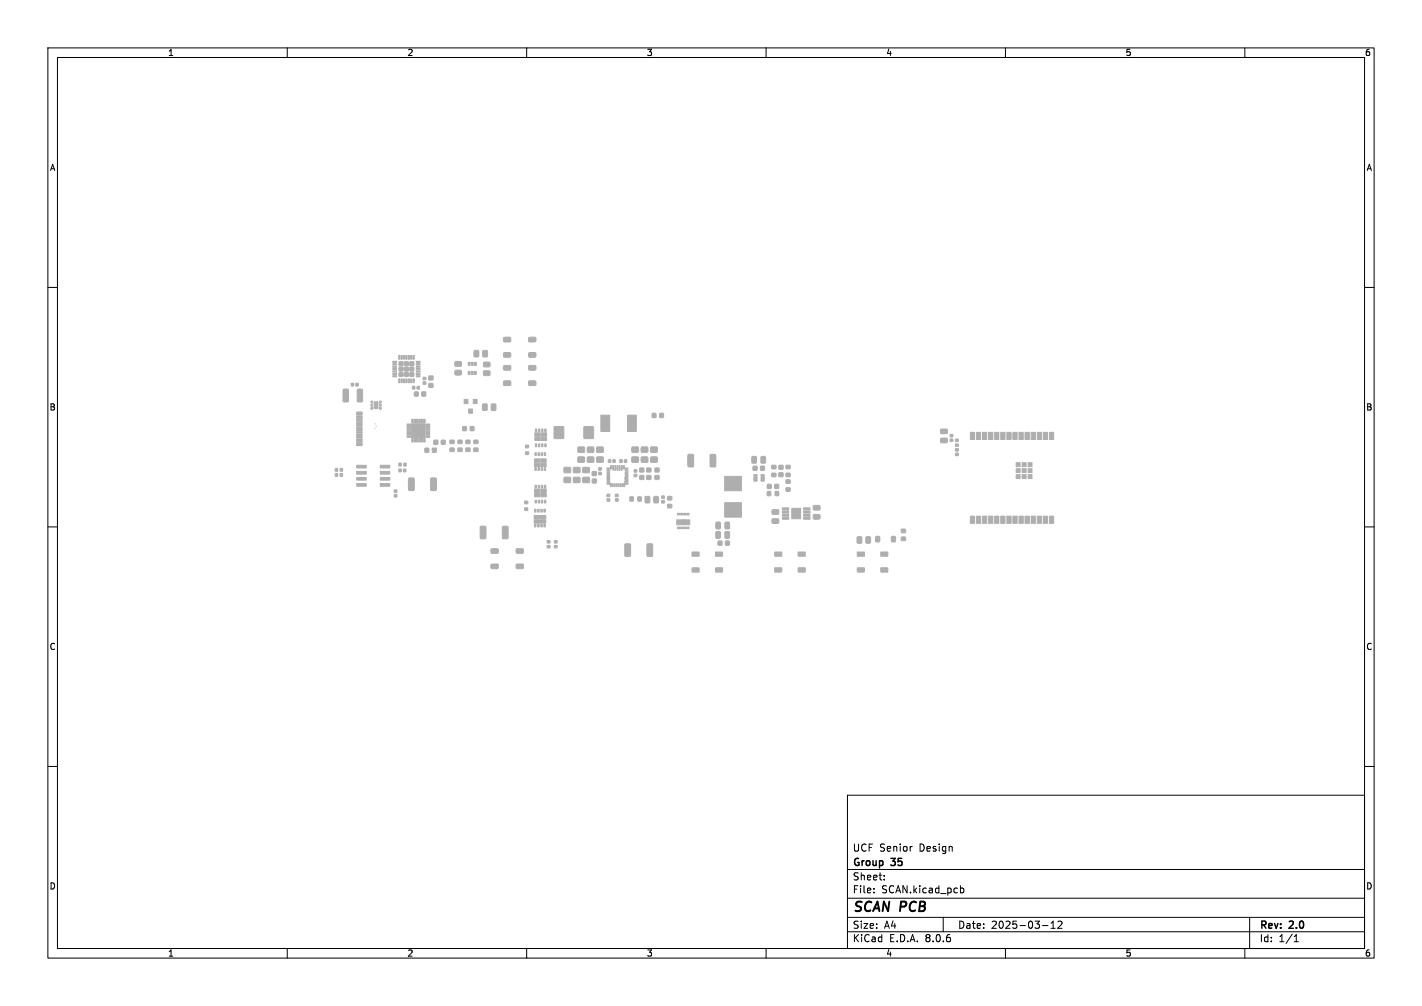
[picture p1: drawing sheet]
<svg xmlns="http://www.w3.org/2000/svg" width="297mm" height="210mm" viewBox="0 0 297 210" stroke-linecap="round" stroke-linejoin="round" font-family="sans-serif">
<defs><g id="words">
<text font-size="2.8" x="178" y="190.9">SCAN PCB</text>
<g font-size="2.1">
<text x="178" y="178">UCF Senior</text>
<text x="192" y="178">Design</text>
<text x="178" y="184">Sheet:</text>
<text x="178" y="181.2">Group</text>
<text x="186.2" y="181.2">35</text>
<text x="178" y="186.7">File:</text>
<text x="184.1" y="186.7">SCAN.kicad_pcb</text>
<text x="178" y="196.9">KiCad</text>
<text x="178" y="194.1">Size:</text>
<text x="184.7" y="194.1">A4</text>
<text x="185.7" y="196.9">E.D.A.</text>
<text x="193.3" y="196.9">8.0.6</text>
<text x="200" y="194.1">Date:</text>
<text x="207" y="194.1">2025-03-12</text>
<text x="263" y="194.3">Rev:</text>
<text x="263" y="196.9">Id:</text>
<text x="267.1" y="196.9">1/1</text>
<text x="269.4" y="194.3">2.0</text>
</g>
<g font-size="1.8">
<text x="35" y="11.9">1</text>
<text x="85" y="11.9">2</text>
<text x="135" y="11.9">3</text>
<text x="185" y="11.9">4</text>
<text x="235" y="11.9">5</text>
<text x="285" y="11.9">6</text>
<text x="10.3" y="35.9">A</text>
<text x="285.4" y="35.9">A</text>
<text x="10.3" y="85.9">B</text>
<text x="285.3" y="85.9">B</text>
<text x="10.3" y="135.9">C</text>
<text x="285.3" y="135.9">C</text>
<text x="10.3" y="185.9">D</text>
<text x="285.3" y="185.9">D</text>
<text x="35" y="199.9">1</text>
<text x="85" y="199.9">2</text>
<text x="135" y="199.9">3</text>
<text x="185" y="199.9">4</text>
<text x="235" y="199.9">5</text>
<text x="285" y="199.9">6</text>
</g>
</g></defs>
<g fill="none" stroke="#000" stroke-width=".21">
<path d="M10 10h277v190h-277zM12 12h273v186h-273zM60 10v2M110 10v2M160 10v2M210 10v2M260 10v2M10 60h2M285 60h2M10 110h2M285 110h2M10 160h2"/>
<path d="M285 160h2M177 166h108v32h-108zM190.4 176.7h.1M60 198v2M110 198v2M160 198v2M177 194.5h108M177 191.5h108M177 187.5h108M177 181.5h108M182.5 186.3v.1M182.5 185.5v.1"/>
<path d="M184.7 183.6v.1M184.7 182.8v.1M197 191.5v3M200.6 184.9v1.5M200.6 185.5l.4-.1 .3 .3-.1 .6h-.6M210 198v2M217.7 193.2h1.2M219.5 193.8h.9M219.5 192.7l.5-.4v1.5M221 192.4l.5-.1 .3 .4-.9 1.1h.9M260 198v2M261 191.5v6.5"/>
<path d="M270.3 196.6h.9M270.3 195.5l.4-.4v1.5"/>
</g>
<g fill="#bba9a4" stroke="#bba9a4" stroke-width=".21">
<path d="M143.4 107.2h.5v.3h-.5z"/>
<path d="M142.8 107.2h.4v.3h-.4z"/>
<path d="M142.1 107.2h.5v.3h-.5z"/>
<path d="M141.5 107.2h.4v.3h-.4z"/>
<path d="M142.6 108.5h1.5v1h-1.5z"/>
<path d="M141.3 108.5h1.5v1h-1.5z"/>
<path d="M143.4 110h.5v.4h-.5z"/>
<path d="M142.8 110h.4v.4h-.4z"/>
<path d="M142.1 110h.5v.4h-.5z"/>
<path d="M141.5 110h.4v.4h-.4z"/>
<path d="M111.8 104.4h.2v.6h-.2z"/>
<path d="M112.4 104.4h.3v.6h-.3z"/>
<path d="M113.1 104.4h.2v.6h-.2z"/>
<path d="M113.7 104.4h.3v.6h-.3z"/>
<path d="M111.8 101.3h.2v.6h-.2z"/>
<path d="M112.4 101.3h.3v.6h-.3z"/>
<path d="M113.1 101.3h.2v.6h-.2z"/>
<path d="M113.7 101.3h.3v.6h-.3z"/>
<path d="M111.7 103h1l.1 .7h-1.1z"/>
<path d="M113 103h1.1v.7h-1.1z"/>
<path d="M111.7 102.1h1l.1 .7h-1.1z"/>
<path d="M113 102.1h1.1v.7h-1.1z"/>
<path d="M113.7 94.5h.3l-.1 .6h-.2z"/>
<path d="M113 94.5h.3v.6h-.3z"/>
<path d="M112.4 94.5h.3l-.1 .6h-.2z"/>
<path d="M111.7 94.5h.3v.6h-.3z"/>
<path d="M113.7 97.6h.3l-.1 .6h-.2z"/>
<path d="M113 97.6h.3v.6h-.3z"/>
<path d="M112.4 97.6h.3l-.1 .6h-.2z"/>
<path d="M111.7 97.6h.3v.6h-.3z"/>
<path d="M113 95.8h1l.1 .7h-1.1z"/>
<path d="M111.6 95.8h1.1v.7h-1.1z"/>
<path d="M113 96.7h1l.1 .7h-1.1z"/>
<path d="M111.6 96.7h1.1v.7h-1.1z"/>
<path d="M111.8 92.7h.3v.6l-.3-.1z"/>
<path d="M112.5 92.7h.3l-.1 .6-.2-.1z"/>
<path d="M113.1 92.7h.3v.6l-.3-.1z"/>
<path d="M113.8 92.7h.3l-.1 .6-.2-.1z"/>
<path d="M111.8 89.6h.3v.6l-.3-.1z"/>
<path d="M112.5 89.6h.3l-.1 .6-.2-.1z"/>
<path d="M113.1 89.6h.3v.6l-.3-.1z"/>
<path d="M113.8 89.6h.3l-.1 .6-.2-.1z"/>
<path d="M111.7 91.3h1.1v.6l-1.1 .1z"/>
<path d="M113.1 91.3h1l.1 .6-1.1 .1z"/>
<path d="M111.7 90.4h1.1v.6l-1.1 .1z"/>
<path d="M113.1 90.4h1l.1 .6-1.1 .1z"/>
<path d="M113.6 106.3h.3v.6h-.3z"/>
<path d="M113 106.3h.2v.6h-.2z"/>
<path d="M112.3 106.3h.3v.6h-.3z"/>
<path d="M111.7 106.3h.2v.6h-.2z"/>
<path d="M113.6 109.4h.3v.6h-.3z"/>
<path d="M113 109.4h.2v.6h-.2z"/>
<path d="M112.3 109.4h.3v.6h-.3z"/>
<path d="M111.7 109.4h.2v.6h-.2z"/>
<path d="M112.9 107.6h1.1v.7h-1.1z"/>
<path d="M111.6 107.6h1.1v.7h-1.1z"/>
<path d="M112.9 108.5h1.1v.7h-1.1z"/>
<path d="M111.6 108.5h1.1v.7h-1.1z"/>
<path d="M126.8 100.9h.9v.7h-.2v-.5h-.7z"/>
<path d="M126.8 97.7h.7v-.5h.2v.7h-.9z"/>
<path d="M130.2 97.2h.2v.5h.7l.1 .2h-1z"/>
<path d="M130.3 100.9h.8l.1 .1-.7 .1v.4l-.2 .1z"/>
</g>
<g fill="#bba9a4">
<path d="M78.2 88.4h.2v.2h-.2z"/>
<path d="M78.2 89.4h.2v.2h-.2z"/>
<path d="M78.5 88.9h.2v.2h-.2z"/>
</g>
<g fill="#bba9a4" stroke="#bba9a4" stroke-width=".21">
<path d="M71.1 98.9h.4v.5h-.4z"/>
<path d="M70 98.9h.5v.5h-.5z"/>
<path d="M117.8 97.6h1.3v1h-1.3z"/>
<path d="M117.8 99.7h1.3v1h-1.3z"/>
<path d="M100.3 109.9l.9-.1 .3 .2v2.2l-.2 .3h-.8l-.2-.2z"/>
<path d="M105 109.9l.9-.1 .2 .2v2.2l-.1 .3h-.9l-.2-.2z"/>
<path d="M132.5 98.1h.5v.4h-.5z"/>
<path d="M132.5 99h.5v.5h-.5z"/>
<path d="M97.3 91.9h.8v.7h-.8z"/>
<path d="M97.3 93.5h.8v.7h-.8z"/>
<path d="M82.4 102.3h.5v.5h-.5z"/>
<path d="M82.4 103.3h.5v.4h-.5z"/>
<path d="M179.1 115.3l1.4-.1v.9h-1.4z"/>
<path d="M179.1 118.6l1.4-.1v.9h-1.4z"/>
<path d="M184 118.6l1.4-.1v.9h-1.4z"/>
<path d="M184 115.3l1.4-.1v.9h-1.4z"/>
<path d="M161.3 108.4l1.2-.1 .2 .2v.6l-.3 .2h-1l-.2-.3z"/>
<path d="M161.3 106.5l1.2-.1 .2 .2v.6l-.3 .2h-1l-.2-.3z"/>
<path d="M114.3 112.9h.6v.4h-.6z"/>
<path d="M114.3 113.9h.6v.5h-.6z"/>
<path d="M130.4 96h.5v.5h-.5z"/>
<path d="M129.5 96h.4v.5h-.4z"/>
<path d="M99.1 75.7h.4l-.1 .6-.3-.1z"/>
<path d="M98.5 75.7h.3v.6l-.4-.1z"/>
<path d="M97.8 75.7h.4l-.1 .6-.3-.1z"/>
<path d="M97.8 77.6h.4l-.1 .6-.3-.1z"/>
<path d="M98.5 77.6h.3v.6l-.4-.1z"/>
<path d="M99.1 77.6h.4l-.1 .6-.3-.1z"/>
<path d="M74.5 97.1h2v.6h-2z"/>
<path d="M74.5 98.4h2v.6h-2z"/>
<path d="M74.5 99.7h2v.5h-2z"/>
<path d="M74.5 100.9h2v.6h-2z"/>
<path d="M79.4 100.9h2v.6h-2z"/>
<path d="M79.4 99.7h2v.5h-2z"/>
<path d="M79.4 98.4h2v.6h-2z"/>
<path d="M79.4 97.1h2v.6h-2z"/>
<path d="M83.3 96.7h.5v.6h-.5z"/>
<path d="M84.3 96.7h.5v.6h-.5z"/>
<path d="M144.6 115.3l1.4-.1v.9h-1.4z"/>
<path d="M144.6 118.6l1.4-.1v.9h-1.4z"/>
<path d="M149.5 118.6l1.4-.1v.9h-1.4z"/>
<path d="M149.5 115.3l1.4-.1v.9h-1.4z"/>
<path d="M90.6 91.9h.8v.8h-.8z"/>
<path d="M92.2 91.9h.8v.8h-.8z"/>
<path d="M161.8 115.3l1.4-.1 .1 .9h-1.5z"/>
<path d="M161.8 118.6l1.4-.1 .1 .9h-1.5z"/>
<path d="M166.7 118.6l1.4-.1 .1 .9h-1.5z"/>
<path d="M166.7 115.3l1.4-.1 .1 .9h-1.5z"/>
<path d="M70 97.8h.5v.6h-.5z"/>
<path d="M71.1 97.8h.4v.6h-.4z"/>
<path d="M123.7 100h.8v.8h-.8z"/>
<path d="M123.7 98.5h.8v.7h-.8z"/>
<path d="M95.7 93.5h.8v.7h-.8z"/>
<path d="M95.7 91.9h.8v.7h-.8z"/>
<path d="M88.4 79.7h.5v.5h-.5z"/>
<path d="M88.4 78.8h.5v.4h-.5z"/>
<path d="M198.5 91.7h.5v.4h-.5z"/>
<path d="M198.5 90.7h.5v.5h-.5z"/>
<path d="M151.6 113h.7v.8h-.7z"/>
<path d="M150 113h.8v.8h-.8z"/>
<path d="M161.9 102.6h.7v.9h-.7z"/>
<path d="M160.3 102.6h.7v.9h-.7z"/>
<path d="M89.6 80.1h.8v.7h-.8z"/>
<path d="M89.6 78.5h.8v.8h-.8z"/>
<path d="M121.8 97.6h1.3v1h-1.3z"/>
<path d="M121.8 99.7h1.3v1h-1.3z"/>
<path d="M89 91h.8v.3h-.8z"/>
<path d="M89 90.5h.8v.3h-.8z"/>
<path d="M89 90h.8v.3h-.8z"/>
<path d="M89 89.5h.8v.3h-.8z"/>
<path d="M89 89h.8v.3h-.8z"/>
<path d="M89 88.5h.8v.3h-.8z"/>
<path d="M88.5 87.5h.3v.8h-.3z"/>
<path d="M88 87.5h.3v.8h-.3z"/>
<path d="M87.5 87.5h.3v.8h-.3z"/>
<path d="M87 87.5h.3v.8h-.3z"/>
<path d="M86.5 87.5h.3v.8h-.3z"/>
<path d="M86 87.5h.3v.8h-.3z"/>
<path d="M85 88.5h.8v.3h-.8z"/>
<path d="M85 89h.8v.3h-.8z"/>
<path d="M85 89.5h.8v.3h-.8z"/>
<path d="M85 90h.8v.3h-.8z"/>
<path d="M85 90.5h.8v.3h-.8z"/>
<path d="M85 91h.8v.3h-.8z"/>
<path d="M86 91.5h.3v.8h-.3z"/>
<path d="M86.5 91.5h.3v.8h-.3z"/>
<path d="M87 91.5h.3v.8h-.3z"/>
<path d="M87.5 91.5h.3v.8h-.3z"/>
<path d="M88 91.5h.3v.8h-.3z"/>
<path d="M88.5 91.5h.3v.8h-.3z"/>
<path d="M86 88.5h2.8v2.8h-2.8z"/>
<path d="M219.2 90.3h.9v1.4h-.9z"/>
<path d="M217.9 90.3h.9v1.4h-.9z"/>
<path d="M216.6 90.3h.9v1.4h-.9z"/>
<path d="M215.4 90.3h.9v1.4h-.9z"/>
<path d="M214.1 90.3h.9v1.4h-.9z"/>
<path d="M212.8 90.3h.9v1.4h-.9z"/>
<path d="M211.6 90.3h.8v1.4h-.8z"/>
<path d="M210.3 90.3h.9v1.4h-.9z"/>
<path d="M209 90.3h.9v1.4h-.9z"/>
<path d="M207.7 90.3h.9v1.4h-.9z"/>
<path d="M206.5 90.3h.9v1.4h-.9z"/>
<path d="M205.2 90.3h.9v1.4h-.9z"/>
<path d="M203.9 90.3h.9v1.4h-.9z"/>
<path d="M202.7 90.3h.9v1.4h-.9z"/>
<path d="M202.7 107.8h.9v1.4h-.9z"/>
<path d="M203.9 107.8h.9v1.4h-.9z"/>
<path d="M205.2 107.8h.9v1.4h-.9z"/>
<path d="M206.5 107.8h.9v1.4h-.9z"/>
<path d="M207.7 107.8h.9v1.4h-.9z"/>
<path d="M209 107.8h.9v1.4h-.9z"/>
<path d="M210.3 107.8h.9v1.4h-.9z"/>
<path d="M211.6 107.8h.8v1.4h-.8z"/>
<path d="M212.8 107.8h.9v1.4h-.9z"/>
<path d="M214.1 107.8h.9v1.4h-.9z"/>
<path d="M215.4 107.8h.9v1.4h-.9z"/>
<path d="M216.6 107.8h.9v1.4h-.9z"/>
<path d="M217.9 107.8h.9v1.4h-.9z"/>
<path d="M219.2 107.8h.9v1.4h-.9z"/>
<path d="M213.5 97.8h.8v.9h-.8z"/>
<path d="M214.7 96.6h.9v.8h-.9z"/>
<path d="M213.5 96.6h.8v.8h-.8z"/>
<path d="M212.2 96.6h.9v.8h-.9z"/>
<path d="M212.2 97.8h.9v.9h-.9z"/>
<path d="M212.2 99.1h.9v.8h-.9z"/>
<path d="M213.5 99.1h.8v.8h-.8z"/>
<path d="M214.7 99.1h.9v.8h-.9z"/>
<path d="M214.7 97.8h.9v.9h-.9z"/>
<path d="M157.1 95.3h.7l.2 .1v1.1l-.1 .2h-.6l-.3-.1z"/>
<path d="M159 95.3h.7l.2 .1v1.1l-.1 .2h-.6l-.3-.1z"/>
<path d="M100.8 84.4l.7-.1 .3 .2v.9l-.2 .3h-.6l-.2-.2z"/>
<path d="M102.6 84.4l.7-.1 .3 .2v.9l-.2 .3h-.6l-.2-.2z"/>
<path d="M126.8 103.2h.5v.5h-.5z"/>
<path d="M126.8 104.1h.5v.5h-.5z"/>
<path d="M151.5 111l.6-.1 .3 .2v1l-.2 .3h-.6l-.2-.2z"/>
<path d="M149.6 111l.6-.1 .3 .2v1l-.2 .3h-.6l-.2-.2z"/>
<path d="M85.4 99.8h.9l.2 .1v2.3l-.1 .2h-.8l-.3-.1z"/>
<path d="M90 99.8h.9l.2 .1 .1 2.3-.2 .2h-.8l-.2-.1z"/>
<path d="M86.1 80.7h.5v.5h-.5z"/>
<path d="M87.1 80.7h.5v.5h-.5z"/>
<path d="M157.5 99.1h.6v.3h-.6z"/>
<path d="M157.5 99.6h.6v.3h-.6z"/>
<path d="M157.5 100.1h.6v.3h-.6z"/>
<path d="M159 100.1h.6v.3h-.6z"/>
<path d="M159 99.6h.6v.3h-.6z"/>
<path d="M159 99.1h.6v.3h-.6z"/>
<path d="M151.4 99.4h3.5v3h-3.5z"/>
<path d="M151.4 104.9h3.5v3h-3.5z"/>
<path d="M132 95.4h1.3v1.1h-1.3z"/>
<path d="M132 93.4h1.3v1h-1.3z"/>
<path d="M161.2 98.8h.8v.7h-.8z"/>
<path d="M161.2 97.2h.8v.6h-.8z"/>
<path d="M83.3 97.9h.5v.6h-.5z"/>
<path d="M84.3 97.9h.5v.6h-.5z"/>
<path d="M143.7 94.9l.9-.1 .3 .2v2.2l-.2 .3h-.8l-.2-.2z"/>
<path d="M148.4 94.9l.9-.1 .2 .2v2.2l-.1 .3h-.9l-.2-.2z"/>
<path d="M135.1 97.7h.8v.8h-.8z"/>
<path d="M135.1 99.3h.8v.8h-.8z"/>
<path d="M138.2 103.6h.5v.4h-.5z"/>
<path d="M138.2 104.5h.5v.5h-.5z"/>
<path d="M196.5 91.5h1.2l.2 .2v.6l-.3 .1h-1l-.2-.2z"/>
<path d="M196.5 89.6h1.2l.2 .2v.6l-.3 .1h-1l-.2-.2z"/>
<path d="M99 93.5h.8v.7h-.8z"/>
<path d="M99 91.9h.8v.7h-.8z"/>
<path d="M88.8 93.6h.7v.8h-.7z"/>
<path d="M90.3 93.6h.8v.8h-.8z"/>
<path d="M125.1 97.7h.5v.4h-.5z"/>
<path d="M125.1 98.6h.5v.5h-.5z"/>
<path d="M186.2 112h.8v1.1h-.8z"/>
<path d="M182.9 112h.8v1.1h-.8z"/>
<path d="M157.3 97.3h.8v.9h-.8z"/>
<path d="M158.9 97.3h.7v.9h-.7z"/>
<path d="M199.6 93.7h.5v.4h-.5z"/>
<path d="M199.6 94.6h.5v.5h-.5z"/>
<path d="M135.2 113.6l.9-.1 .2 .2v2.2l-.1 .2-.8 .1-.3-.2z"/>
<path d="M130.6 113.6l.9-.1 .2 .2v2.2l-.1 .2-.9 .1-.2-.2z"/>
<path d="M169.9 107.5l1.2-.1 .2 .2v.6l-.3 .2h-1l-.2-.3z"/>
<path d="M169.9 105.6l1.2-.1 .2 .2v.6l-.3 .2h-1l-.2-.3z"/>
<path d="M115.8 89.1h1.9v2.4h-1.9z"/>
<path d="M122 89.1h1.9v2.4h-1.9z"/>
<path d="M98.8 83.4h.8v.9h-.8z"/>
<path d="M96.9 83.4h.8v.9h-.8z"/>
<path d="M97.9 85.4h.8v.9h-.8z"/>
<path d="M136.6 103.7l.7-.1 .2 .2 .1 1-.2 .2h-.6l-.3-.1z"/>
<path d="M134.8 103.7l.7-.1 .2 .2v1l-.1 .2h-.6l-.3-.1z"/>
<path d="M102.6 114.6l1.3-.1 .2 .3v.6l-.3 .1h-1.1l-.2-.2z"/>
<path d="M107.9 114.6l1.3-.1 .1 .3v.6l-.2 .1h-1.2l-.1-.2z"/>
<path d="M102.6 117.8l1.3-.1 .2 .3v.6l-.3 .1h-1.1l-.2-.2z"/>
<path d="M107.9 117.8l1.3-.1 .1 .3v.6l-.2 .1h-1.2l-.1-.2z"/>
<path d="M125.5 86.7h1.9v3.4h-1.9z"/>
<path d="M131.1 86.7h1.8v3.4h-1.8z"/>
<path d="M74.5 86h1.1v.6h-1.1z"/>
<path d="M74.5 86.8h1.1v.6h-1.1z"/>
<path d="M74.5 88.1h1.1v.3h-1.1z"/>
<path d="M74.5 89.1h1.1v.3h-1.1z"/>
<path d="M74.5 89.6h1.1v.3h-1.1z"/>
<path d="M74.5 90.6h1.1v.3h-1.1z"/>
<path d="M74.5 92.4h1.1v.6h-1.1z"/>
<path d="M74.5 91.6h1.1v.6h-1.1z"/>
<path d="M74.5 91.1h1.1v.3h-1.1z"/>
<path d="M74.5 90.1h1.1v.3h-1.1z"/>
<path d="M74.5 88.6h1.1v.3h-1.1z"/>
<path d="M74.5 87.6h1.1v.3h-1.1z"/>
<path d="M115.8 112.9h.6v.4h-.6z"/>
<path d="M115.8 113.9h.6v.5h-.6z"/>
<path d="M164.2 101.8h.8v.7h-.8z"/>
<path d="M164.2 100.2h.8v.7h-.8z"/>
<path d="M101 75.6h1.2l.2 .2-.1 .6-.2 .2h-1l-.1-.3z"/>
<path d="M101 77.5l1.2-.1 .2 .2-.1 .7-.2 .1h-1l-.1-.2z"/>
<path d="M120.7 95.4h1.3v1.1h-1.3z"/>
<path d="M120.7 93.4h1.3v1h-1.3z"/>
<path d="M199.6 91.7h.5v.4h-.5z"/>
<path d="M199.6 92.7h.5v.5h-.5z"/>
<path d="M126.8 98.1h.5l.1 .2h-.6z"/>
<path d="M126.8 98.5h.5l.1 .2h-.6z"/>
<path d="M126.8 98.9h.5l.1 .2h-.6z"/>
<path d="M126.8 99.3h.5l.1 .2h-.6z"/>
<path d="M126.8 99.7h.5l.1 .2h-.6z"/>
<path d="M126.8 100.1h.5l.1 .2h-.6z"/>
<path d="M126.8 100.5h.5l.1 .2h-.6z"/>
<path d="M127.9 101h.2l-.1 .6h-.1z"/>
<path d="M128.3 101h.2l-.1 .6h-.1z"/>
<path d="M128.7 101h.2l-.1 .6h-.1z"/>
<path d="M129.1 101h.2l-.1 .6h-.1z"/>
<path d="M129.5 101h.2l-.1 .6h-.1z"/>
<path d="M129.9 101h.2l-.1 .6h-.1z"/>
<path d="M130.5 100.5h.6l.1 .2h-.7z"/>
<path d="M130.5 100.1h.6l.1 .2h-.6z"/>
<path d="M130.5 99.7h.6l.1 .2h-.7z"/>
<path d="M130.6 99.3h.5l.1 .2h-.6z"/>
<path d="M130.6 98.9h.5l.1 .2h-.6z"/>
<path d="M130.6 98.5h.5l.1 .2h-.6z"/>
<path d="M130.6 98.1h.5l.1 .2h-.6z"/>
<path d="M129.8 97.2h.2l-.1 1-.1-.1z"/>
<path d="M129.3 97.2h.2v1l-.2-.1z"/>
<path d="M128.9 97.2h.2l-.1 1-.1-.1z"/>
<path d="M128.4 97.2h.2v1l-.2-.1z"/>
<path d="M128 97.2h.2l-.1 .9h-.1z"/>
<path d="M74.3 80h.5v.6h-.5z"/>
<path d="M73.4 80h.5v.6h-.5z"/>
<path d="M110.5 79.6l1.3-.1 .1 .2v.6l-.2 .2h-1.2l-.1-.3z"/>
<path d="M105.2 79.6l1.3-.1 .2 .2v.6l-.3 .2h-1.1l-.2-.3z"/>
<path d="M110.5 76.4l1.3-.1 .1 .2v.6l-.2 .2h-1.2l-.1-.3z"/>
<path d="M105.2 76.4l1.3-.1 .2 .2v.6l-.3 .2h-1.1l-.2-.3z"/>
<path d="M109.8 94.3h.6v.6h-.6z"/>
<path d="M109.8 92.9h.6v.6h-.6z"/>
<path d="M136.2 86.3h.8v.8h-.8z"/>
<path d="M137.8 86.3h.8v.8h-.8z"/>
<path d="M99.1 73.2l.7-.1 .2 .2v1l-.1 .2h-.7l-.2-.1z"/>
<path d="M100.9 73.2l.7-.1 .2 .2v1l-.1 .2h-.6l-.3-.1z"/>
<path d="M136.8 97.7h.8v.8h-.8z"/>
<path d="M136.8 99.3h.8v.8h-.8z"/>
<path d="M139.5 103.7h.8v.6h-.8z"/>
<path d="M139.5 105.3h.8v.7h-.8z"/>
<path d="M83.4 77.8h.8v.8h-.8z"/>
<path d="M84.5 77.8h.8v.8h-.8z"/>
<path d="M85.6 77.8h.8v.8h-.8z"/>
<path d="M83.4 76.7h.8v.7h-.8z"/>
<path d="M84.5 76.7h.8v.7h-.8z"/>
<path d="M85.6 76.7h.8v.7h-.8z"/>
<path d="M83.4 75.5h.8v.8h-.8z"/>
<path d="M84.5 75.5h.8v.8h-.8z"/>
<path d="M85.6 75.5h.8v.8h-.8z"/>
<path d="M83.3 79.1h.2v.8h-.2z"/>
<path d="M83.8 79.1h.2v.8h-.2z"/>
<path d="M84.3 79.1h.2v.8h-.2z"/>
<path d="M84.8 79.1h.2v.8h-.2z"/>
<path d="M85.3 79.1h.2v.8h-.2z"/>
<path d="M85.8 79.1h.2v.8h-.2z"/>
<path d="M86.3 79.1h.2v.8h-.2z"/>
<path d="M87 78.4h.7v.2l-.7 .1z"/>
<path d="M87 77.9h.7v.2l-.7 .1z"/>
<path d="M87 77.4h.7v.2l-.7 .1z"/>
<path d="M87 76.9h.7v.2l-.7 .1z"/>
<path d="M87 76.4h.7v.2l-.7 .1z"/>
<path d="M87 75.9h.7v.2l-.7 .1z"/>
<path d="M87 75.4h.7v.2l-.7 .1z"/>
<path d="M86.3 74.2h.2v.8h-.2z"/>
<path d="M85.8 74.2h.2v.8h-.2z"/>
<path d="M85.3 74.2h.2v.8h-.2z"/>
<path d="M84.8 74.2h.2v.8h-.2z"/>
<path d="M84.3 74.2h.2v.8h-.2z"/>
<path d="M83.8 74.2h.2v.8h-.2z"/>
<path d="M83.3 74.2h.2v.8h-.2z"/>
<path d="M82.1 75.4h.7v.2l-.7 .1z"/>
<path d="M82.1 75.9h.7v.2l-.7 .1z"/>
<path d="M82.1 76.4h.7v.2l-.7 .1z"/>
<path d="M82.1 76.9h.7v.2l-.7 .1z"/>
<path d="M82.1 77.4h.7v.2l-.7 .1z"/>
<path d="M82.1 77.9h.7v.2l-.7 .1z"/>
<path d="M82.1 78.4h.7v.2l-.7 .1z"/>
<path d="M74.7 81.3l.8-.1 .2 .2v2.3l-.1 .2h-.8l-.2-.1z"/>
<path d="M71.7 81.3l.8-.1 .3 .2v2.3l-.2 .2h-.7l-.2-.1z"/>
<path d="M133.6 97.7h.9v.8h-.9z"/>
<path d="M133.6 99.3h.9v.8h-.9z"/>
<path d="M124.7 95.4h1.3v1.1h-1.3z"/>
<path d="M124.7 93.4h1.3v1h-1.3z"/>
<path d="M122.7 95.4h1.3v1.1h-1.3z"/>
<path d="M122.7 93.4h1.3v1h-1.3z"/>
<path d="M160.3 101.1h.7v.9h-.7z"/>
<path d="M161.8 101.1h.8v.9h-.8z"/>
<path d="M135.9 95.4h1.3v1.1h-1.3z"/>
<path d="M135.9 93.4h1.3v1h-1.3z"/>
<path d="M127.1 96h.4v.5h-.4z"/>
<path d="M128 96h.5v.5h-.5z"/>
<path d="M167.8 108h1.4v.4h-1.4z"/>
<path d="M167.8 107.3h1.4v.4h-1.4z"/>
<path d="M167.8 106.7h1.4v.4h-1.4z"/>
<path d="M167.8 106h1.4v.4h-1.4z"/>
<path d="M163.4 106h1.3v.4h-1.3z"/>
<path d="M163.4 106.7h1.3v.4h-1.3z"/>
<path d="M163.4 107.3h1.3v.4h-1.3z"/>
<path d="M163.4 108h1.3v.4h-1.3z"/>
<path d="M165.4 106.1h1.8v2.2h-1.8z"/>
<path d="M95.1 77.4l1.1-.1 .2 .2v.6l-.3 .2h-1l-.1-.2z"/>
<path d="M95.1 75.5h1.1l.2 .2v.6l-.3 .2h-1l-.1-.3z"/>
<path d="M119.8 97.6h1.3v1h-1.3z"/>
<path d="M119.8 99.7h1.3v1h-1.3z"/>
<path d="M109.6 106h.6v.5h-.6z"/>
<path d="M109.6 104.6h.6v.5h-.6z"/>
<path d="M162.7 97.2h.8v.7h-.8z"/>
<path d="M162.7 98.7h.8v.8h-.8z"/>
<path d="M134 95.4h1.3v1.1h-1.3z"/>
<path d="M134 93.4h1.3v1h-1.3z"/>
<path d="M133.2 103.7h.7v.9h-.7z"/>
<path d="M131.6 103.7h.7v.9h-.7z"/>
<path d="M86.6 81.8h.7v.9h-.7z"/>
<path d="M88.1 81.8h.8v.9h-.8z"/>
<path d="M179.1 112.1l.7-.1 .2 .2v1l-.1 .2h-.7l-.2-.1z"/>
<path d="M180.9 112.1l.7-.1 .2 .2v1l-.1 .2h-.6l-.3-.1z"/>
<path d="M98.2 89.1h.8v.8h-.8z"/>
<path d="M96.6 89.1h.8v.8h-.8z"/>
<path d="M105.2 70.5l1.3-.1 .2 .2v.6l-.3 .2h-1.1l-.2-.3z"/>
<path d="M110.5 70.5l1.3-.1 .1 .2v.6l-.2 .2h-1.2l-.1-.3z"/>
<path d="M105.2 73.7l1.3-.1 .2 .2v.6l-.3 .2h-1.1l-.2-.3z"/>
<path d="M110.5 73.7l1.3-.1 .1 .2v.6l-.2 .2h-1.2l-.1-.3z"/>
<path d="M94 91.9h.8v.7h-.8z"/>
<path d="M94 93.5h.8v.7h-.8z"/>
<path d="M164.2 97.2h.8v.6h-.8z"/>
<path d="M164.2 98.8h.8v.7h-.8z"/>
<path d="M128.5 103.2h.6v.5h-.6z"/>
<path d="M128.5 104.1h.6v.5h-.6z"/>
<path d="M151.5 109h.6l.3 .1v1.1l-.2 .2h-.6l-.2-.1z"/>
<path d="M149.6 109h.6l.3 .1v1.1l-.2 .2h-.6l-.2-.1z"/>
<path d="M188.3 110.5h.8v.7h-.8z"/>
<path d="M188.3 112.1h.8v.7h-.8z"/>
<path d="M78.2 84.7h.7v.6h-.7z"/>
<path d="M78.2 83.9h.7v.6h-.7z"/>
<path d="M79.3 85.1h.3v.3h-.3z"/>
<path d="M79.3 84.4h.3v.4h-.3z"/>
<path d="M79.3 83.8h.3v.3h-.3z"/>
<path d="M77.5 83.8h.3v.3h-.3z"/>
<path d="M77.5 84.4h.3v.4h-.3z"/>
<path d="M77.5 85.1h.3v.3h-.3z"/>
</g>
<use href="#words"/>
</svg>
